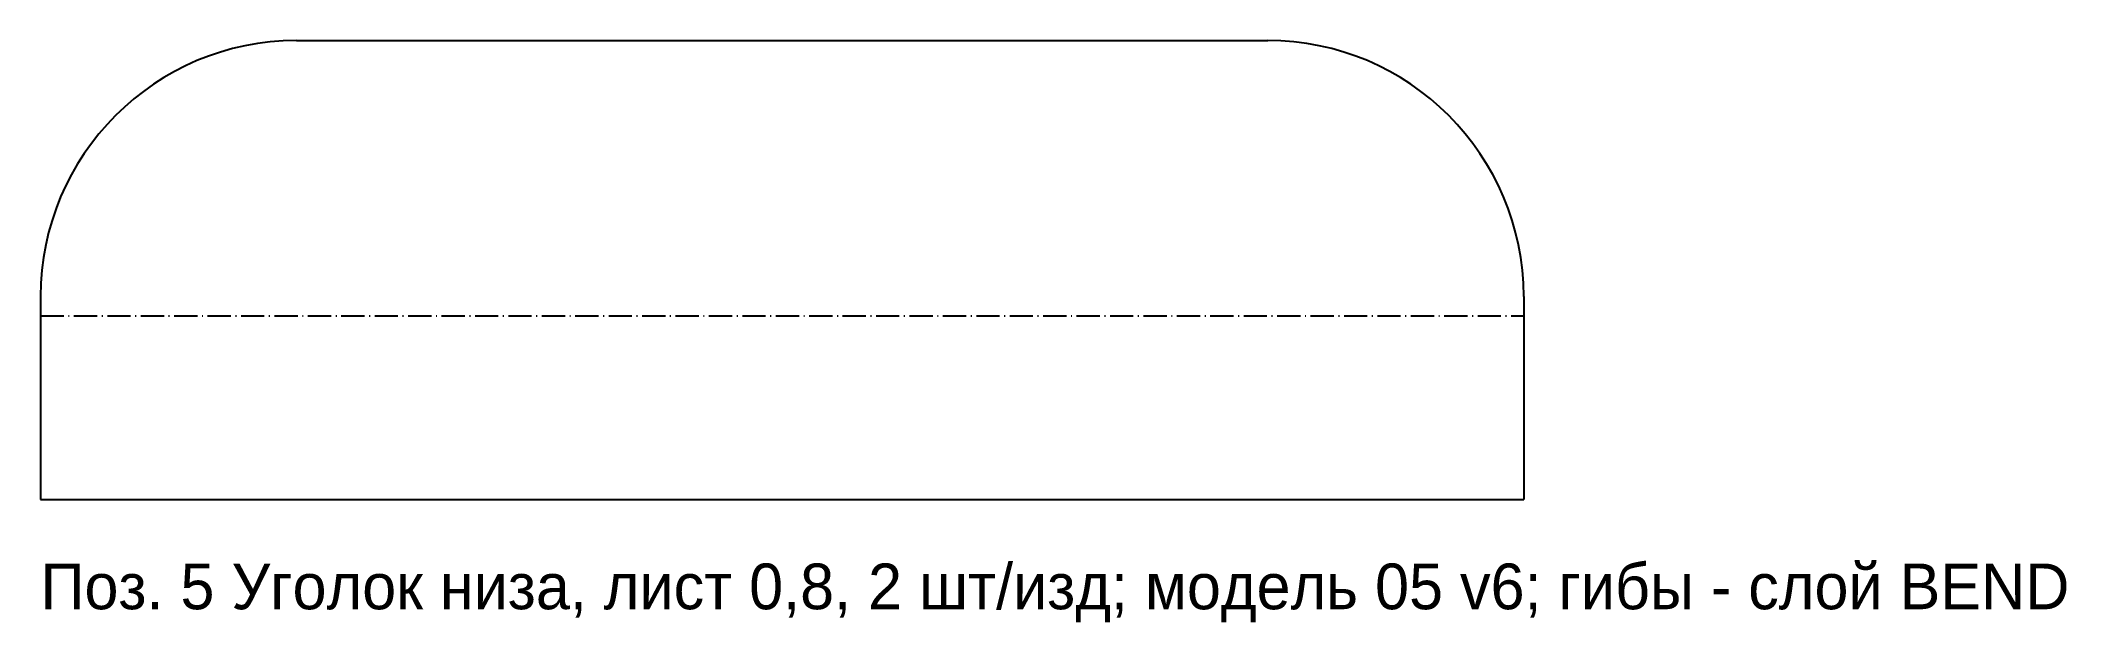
# Model space of a CAD drawing. Header units: millimetres. Extents: x 0 to 222, y -13 to 50.
import ezdxf

# ---------------------------------------------------------------- set-up
doc = ezdxf.new("R2010")
doc.units = ezdxf.units.MM
doc.linetypes.add('DASHDOT', pattern=[3.556, 2.54, -0.508, 0, -0.508])
for name, color, linetype in [('BEND', 1, 'DASHDOT'), ('CUT', 7, 'Continuous'), ('NOTE', 3, 'Continuous')]:
    doc.layers.add(name, color=color, linetype=linetype)

msp = doc.modelspace()

# ---------------------------------------------------------------- linework, layer by layer
at = {"layer": 'BEND'}
msp.add_line((0, 20.1048), (162.24, 20.1048), dxfattribs=at)
at = {"layer": 'CUT'}
for p, q in [((28, 50.2096), (134.24, 50.2096)), ((0, 22.2096), (0, 0)), ((162.24, 22.2096), (162.24, 0)), ((0, 0), (162.24, 0))]:
    msp.add_line(p, q, dxfattribs=at)
for centre, start, end in [((28, 22.2096), 90, 180), ((134.24, 22.2096), 0, 90)]:
    msp.add_arc(centre, 28, start, end, dxfattribs=at)

# ---------------------------------------------------------------- texts
at = {"layer": 'NOTE'}
msp.add_text('Поз. 5 Уголок низа, лист 0,8, 2 шт/изд; модель 05 v6; гибы - слой BEND', height=5, dxfattribs=at).set_placement((0, -12))

doc.saveas('drawing.dxf')
